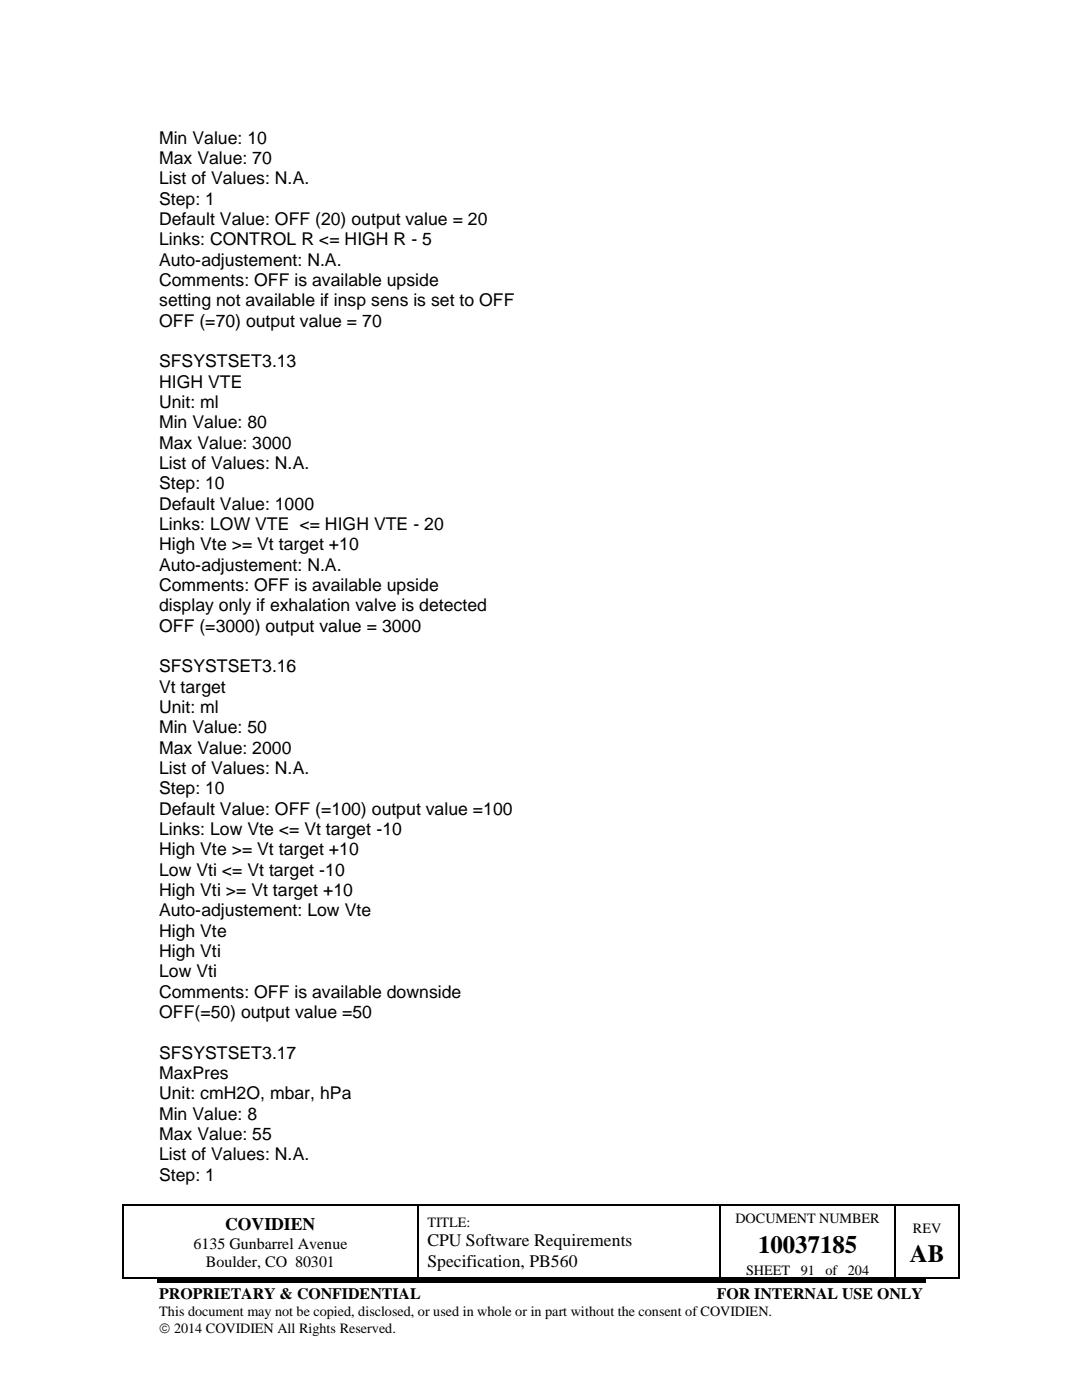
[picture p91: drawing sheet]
<svg xmlns="http://www.w3.org/2000/svg" width="216mm" height="279mm" viewBox="0 0 216 279" stroke-linecap="round" stroke-linejoin="round" font-family="sans-serif">
<defs><g id="words">
<g font-size="5">
<text x="151.3" y="250">10037185</text>
<text x="181.6" y="251.9">AB</text>
</g>
<g font-size="3.5">
<text x="31.8" y="28.7">Min Value: 10</text>
<text x="31.8" y="32.8">Max Value: 70</text>
<text x="31.8" y="36.8">List of Values: N.A.</text>
<text x="31.8" y="40.9">Step: 1</text>
<text x="31.8" y="44.9">Default Value: OFF (20) output value = 20</text>
<text x="31.8" y="49">Links: CONTROL R &lt;= HIGH R - 5</text>
<text x="31.8" y="53.1">Auto-adjustement: N.A.</text>
<text x="31.8" y="57.1">Comments: OFF is available upside</text>
<text x="31.8" y="61.1">setting not available if insp sens is set to OFF</text>
<text x="31.8" y="65.2">OFF (=70) output value = 70</text>
<text x="31.8" y="73.3">SFSYSTSET3.13</text>
<text x="31.8" y="77.4">HIGH VTE</text>
<text x="31.8" y="81.5">Unit: ml</text>
<text x="31.8" y="85.5">Min Value: 80</text>
<text x="31.8" y="89.5">Max Value: 3000</text>
<text x="31.8" y="93.6">List of Values: N.A.</text>
<text x="31.8" y="97.7">Step: 10</text>
<text x="31.8" y="101.7">Default Value: 1000</text>
<text x="31.8" y="105.8">Links: LOW VTE &lt;= HIGH VTE - 20</text>
<text x="31.8" y="109.8">High Vte &gt;= Vt target +10</text>
<text x="31.8" y="113.9">Auto-adjustement: N.A.</text>
<text x="31.8" y="118">Comments: OFF is available upside</text>
<text x="31.8" y="122">display only if exhalation valve is detected</text>
<text x="31.8" y="126.1">OFF (=3000) output value = 3000</text>
<text x="31.8" y="134.2">SFSYSTSET3.16</text>
<text x="31.8" y="138.2">Vt target</text>
<text x="31.8" y="142.3">Unit: ml</text>
<text x="31.8" y="146.4">Min Value: 50</text>
<text x="31.8" y="150.4">Max Value: 2000</text>
<text x="31.8" y="154.5">List of Values: N.A.</text>
<text x="31.8" y="158.5">Step: 10</text>
<text x="31.8" y="162.6">Default Value: OFF (=100) output value =100</text>
<text x="31.8" y="166.6">Links: Low Vte &lt;= Vt target -10</text>
<text x="31.8" y="170.7">High Vte &gt;= Vt target +10</text>
<text x="31.8" y="174.8">Low Vti &lt;= Vt target -10</text>
<text x="31.8" y="178.8">High Vti &gt;= Vt target +10</text>
<text x="31.8" y="182.9">Auto-adjustement: Low Vte</text>
<text x="31.8" y="186.9">High Vte</text>
<text x="31.8" y="191">High Vti</text>
<text x="31.8" y="195.1">Low Vti</text>
<text x="31.8" y="199.1">Comments: OFF is available downside</text>
<text x="31.8" y="203.1">OFF(=50) output value =50</text>
<text x="31.8" y="211.3">SFSYSTSET3.17</text>
<text x="31.8" y="215.3">MaxPres</text>
<text x="31.8" y="219.4">Unit: cmH2O, mbar, hPa</text>
<text x="31.8" y="223.4">Min Value: 8</text>
<text x="31.8" y="227.5">Max Value: 55</text>
<text x="31.8" y="231.6">List of Values: N.A.</text>
<text x="31.8" y="235.6">Step: 1</text>
<text x="44.9" y="245.4">COVIDIEN</text>
<text x="85.3" y="248.7">CPU Software Requirements</text>
<text x="85.3" y="252.8">Specification, PB560</text>
</g>
<g font-size="3.2">
<text x="38.6" y="249.2">6135 Gunbarrel Avenue</text>
<text x="41.1" y="252.8">Boulder, CO 80301</text>
<text x="31.8" y="259.3">PROPRIETARY &amp; CONFIDENTIAL</text>
<text x="143" y="259.3">FOR INTERNAL USE ONLY</text>
</g>
<g font-size="2.8">
<text x="85.3" y="244.8">TITLE:</text>
<text x="146.8" y="244">DOCUMENT NUMBER</text>
<text x="182.2" y="246">REV</text>
<text x="148.9" y="254.4">SHEET</text>
<text x="159.8" y="254.4">91</text>
<text x="164.7" y="254.4">of 204</text>
<text x="31.8" y="262.7">This document may not be copied, disclosed, or used in whole or in part without the consent of COVIDIEN.</text>
<text x="31.8" y="266.1">© 2014 COVIDIEN All Rights Reserved.</text>
</g>
</g></defs>
<g fill="#000">
<path d="M24.5 240.4h.2v.3h-.2z" fill-rule="evenodd"/>
<path d="M24.5 240.4h.2v.3h-.2z" fill-rule="evenodd"/>
<path d="M24.5 255h.2v.2h-.2z" fill-rule="evenodd"/>
<path d="M24.5 255h.2v.2h-.2z" fill-rule="evenodd"/>
<path d="M31.3 255.3h153.4v.7h-153.4z" fill-rule="evenodd"/>
<path d="M83.2 240.4h.3v.3h-.3z" fill-rule="evenodd"/>
<path d="M83.2 255h.3v.2h-.3z" fill-rule="evenodd"/>
<path d="M143.6 240.4h.2v.3h-.2z" fill-rule="evenodd"/>
<path d="M143.6 255h.2v.2h-.2z" fill-rule="evenodd"/>
<path d="M178.5 240.4h.3v.3h-.3z" fill-rule="evenodd"/>
<path d="M178.5 255h.3v.2h-.3z" fill-rule="evenodd"/>
<path d="M191.2 240.4h.3v.3h-.3z" fill-rule="evenodd"/>
<path d="M191.2 240.4h.3v.3h-.3z" fill-rule="evenodd"/>
<path d="M191.2 255h.3v.2h-.3z" fill-rule="evenodd"/>
<path d="M191.2 255h.3v.2h-.3z" fill-rule="evenodd"/>
</g>
<g fill="none" stroke="#000" stroke-width=".25">
<path d="M24.6 240.7v14.3M24.7 240.5h58.5M24.7 255.1h58.5M83.4 240.7v14.3M83.5 240.5h60.1M83.5 255.1h60.1M143.7 240.7v14.3M143.8 240.5h34.7M143.8 255.1h34.7M178.6 240.7v14.3M178.8 240.5h12.4M178.8 255.1h12.4"/>
<path d="M191.3 240.7v14.3"/>
</g>
<use href="#words"/>
</svg>
